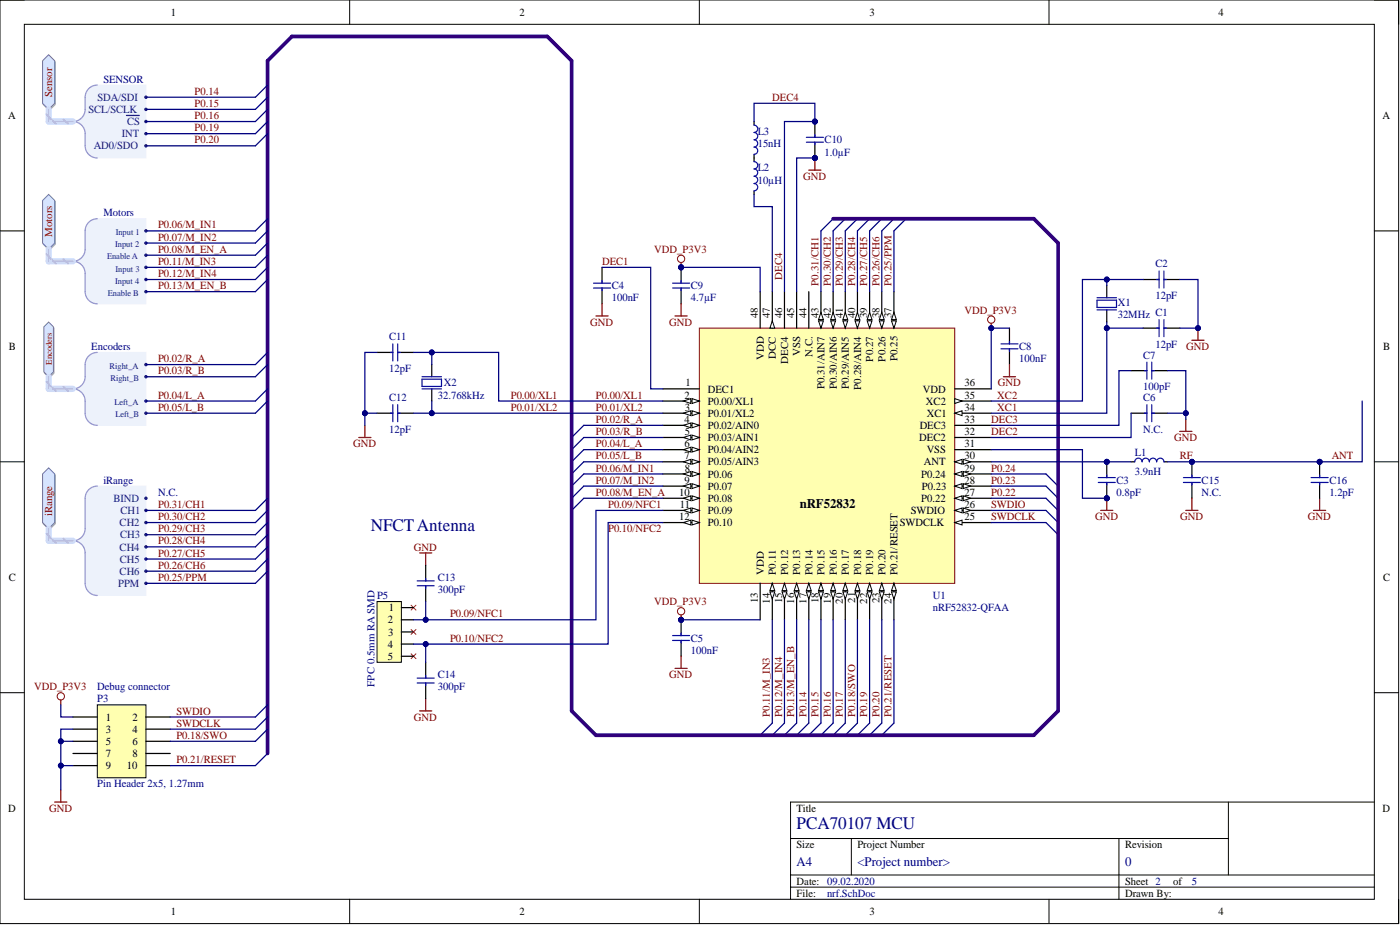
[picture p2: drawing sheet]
<svg xmlns="http://www.w3.org/2000/svg" width="292mm" height="193mm" viewBox="0 0 292 193" stroke-linecap="round" stroke-linejoin="round" font-family="sans-serif">
<defs><g id="words">
<g font-size="3.7" fill="#000080">
<text x="77.4" y="110.7">NFCTAntenna</text>
<text x="166.2" y="172.9">PCA70107 MCU</text>
</g>
<text font-size="2.7" x="166.8" y="105.9">nRF52832</text>
<g font-size="2.7" fill="#000080">
<text x="166.2" y="180.7">A4</text>
<text x="178.9" y="180.7">&lt;Project number&gt;</text>
<text x="234.7" y="180.7">0</text>
</g>
<g font-size="2.3">
<text x="35.6" y="3.3">1</text>
<text x="108.4" y="3.3">2</text>
<text x="181.4" y="3.3">3</text>
<text x="254.3" y="3.3">4</text>
<text x="1.7" y="24.8">A</text>
<text x="288.5" y="24.8">A</text>
<text x="1.8" y="73">B</text>
<text x="288.6" y="73">B</text>
<text x="142.8" y="83.2">2</text>
<text x="143" y="80.6">1</text>
<text x="147.7" y="81.9">DEC1</text>
<text x="192.6" y="81.9">VDD</text>
<text x="201.2" y="83.2">35</text>
<text x="201.2" y="80.6">36</text>
<text x="142.8" y="88.2">4</text>
<text x="142.9" y="85.7">3</text>
<text x="147.7" y="84.4">P0.00/XL1</text>
<text x="147.7" y="87">P0.01/XL2</text>
<text x="147.7" y="89.5">P0.02/AIN0</text>
<text x="191.9" y="89.5">DEC3</text>
<text x="193.2" y="84.4">XC2</text>
<text x="193.4" y="87">XC1</text>
<text x="201.2" y="88.2">33</text>
<text x="201.2" y="85.7">34</text>
<text x="142.8" y="93.3">6</text>
<text x="142.8" y="95.8">7</text>
<text x="142.9" y="90.8">5</text>
<text x="147.7" y="92">P0.03/AIN1</text>
<text x="147.7" y="94.6">P0.04/AIN2</text>
<text x="191.8" y="92">DEC2</text>
<text x="193.4" y="94.6">VSS</text>
<text x="201.2" y="93.3">31</text>
<text x="201.2" y="95.8">30</text>
<text x="201.2" y="90.8">32</text>
<text x="142.8" y="100.9">9</text>
<text x="142.9" y="98.4">8</text>
<text x="147.7" y="97.1">P0.05/AIN3</text>
<text x="147.7" y="99.6">P0.06</text>
<text x="192.2" y="99.6">P0.24</text>
<text x="192.8" y="97.1">ANT</text>
<text x="201.2" y="100.9">28</text>
<text x="201.2" y="98.4">29</text>
<text x="141.7" y="103.4">10</text>
<text x="141.9" y="106">11</text>
<text x="147.7" y="102.2">P0.07</text>
<text x="147.7" y="104.7">P0.08</text>
<text x="147.7" y="107.2">P0.09</text>
<text x="190" y="107.2">SWDIO</text>
<text x="192.2" y="104.7">P0.22</text>
<text x="192.3" y="102.2">P0.23</text>
<text x="201.2" y="106">26</text>
<text x="201.2" y="103.4">27</text>
<text x="141.7" y="108.5">12</text>
<text x="147.7" y="109.8">P0.10</text>
<text x="187.7" y="109.8">SWDCLK</text>
<text x="201.2" y="108.5">25</text>
<text x="1.8" y="121.2">C</text>
<text x="288.6" y="121.2">C</text>
<text x="80.9" y="130.1">2</text>
<text x="81.1" y="127.5">1</text>
<text x="80.9" y="135.1">4</text>
<text x="80.9" y="137.7">5</text>
<text x="81" y="132.6">3</text>
<text x="22.1" y="150.3">1</text>
<text x="22.1" y="152.9">3</text>
<text x="22.1" y="155.4">5</text>
<text x="27.6" y="150.3">2</text>
<text x="27.6" y="152.9">4</text>
<text x="27.6" y="155.4">6</text>
<text x="22.1" y="157.9">7</text>
<text x="22.1" y="160.5">9</text>
<text x="26.5" y="160.5">10</text>
<text x="27.7" y="157.9">8</text>
<text x="1.7" y="169.4">D</text>
<text x="166.2" y="169.4">Title</text>
<text x="288.5" y="169.4">D</text>
<text x="166.2" y="177">Size</text>
<text x="178.9" y="177">Project Number</text>
<text x="234.7" y="177">Revision</text>
<text x="166.2" y="184.6">Date: 09.02.2020</text>
<text x="234.7" y="184.6">Sheet 2</text>
<text x="244.7" y="184.6">of</text>
<text x="35.6" y="190.9">1</text>
<text x="108.4" y="190.9">2</text>
<text x="166.2" y="187.1">File:</text>
<text x="181.4" y="190.9">3</text>
<text x="234.7" y="187.1">Drawn By:</text>
<text x="254.3" y="190.9">4</text>
</g>
<g font-size="2.3" fill="#000080">
<text x="21.6" y="17.2">SENSOR</text>
<text x="158.1" y="28.1">L3</text>
<text x="172" y="29.9">C10</text>
<text x="158.1" y="35.7">L2</text>
<text x="158.1" y="30.7">15nH</text>
<text x="172" y="32.5">1.0µF</text>
<text x="158.1" y="38.3">10µH</text>
<text x="21.6" y="45.1">Motors</text>
<text x="241.1" y="55.8">C2</text>
<text x="127.6" y="60.3">C4</text>
<text x="127.6" y="62.9">100nF</text>
<text x="144.1" y="60.3">C9</text>
<text x="144.1" y="62.9">4.7µF</text>
<text x="233.2" y="63.9">X1</text>
<text x="241.1" y="62.4">12pF</text>
<text x="81.2" y="71">C11</text>
<text x="233.2" y="66.4">32MHz C1</text>
<text x="19" y="73">Encoders</text>
<text x="81.2" y="77.6">12pF</text>
<text x="212.6" y="73">C8</text>
<text x="212.6" y="75.6">100nF</text>
<text x="238.5" y="74.8">C7</text>
<text x="241.1" y="72.5">12pF</text>
<text x="81.2" y="83.7">C12</text>
<text x="91.4" y="83.2">32.768kHz</text>
<text x="92.6" y="80.6">X2</text>
<text x="238.5" y="81.4">100pF</text>
<text x="238.5" y="83.7">C6</text>
<text x="81.2" y="90.3">12pF</text>
<text x="236.8" y="95.1">L1</text>
<text x="238.5" y="90.3">N.C.</text>
<text x="21.6" y="100.9">iRange</text>
<text x="232.9" y="100.9">C3</text>
<text x="236.8" y="99.1">3.9nH</text>
<text x="250.7" y="100.9">C15</text>
<text x="277.4" y="100.9">C16</text>
<text x="33" y="103.4">N.C.</text>
<text x="232.9" y="103.4">0.8pF</text>
<text x="250.7" y="103.4">N.C.</text>
<text x="277.4" y="103.4">1.2pF</text>
<text x="78.7" y="125">P5</text>
<text x="91.4" y="121.2">C13</text>
<text x="91.4" y="123.7">300pF</text>
<text x="194.6" y="125">U1</text>
<text x="194.6" y="127.5">nRF52832-QFAA</text>
<text x="144.1" y="133.9">C5</text>
<text x="144.1" y="136.4">100nF</text>
<text x="91.4" y="141.5">C14</text>
<text x="20.3" y="146.5">P3</text>
<text x="20.3" y="144">Debug connector</text>
<text x="91.4" y="144">300pF</text>
<text x="20.3" y="164.3">Pin Header 2x5, 1.27mm</text>
<text x="248.7" y="184.6">5</text>
<text x="172.6" y="187.1">nrf.SchDoc</text>
</g>
<g font-size="2.3" fill="#003a70">
<text x="18.5" y="23.6">SCL/SCLK</text>
<text x="20.3" y="21">SDA/SDI</text>
<text x="25.4" y="28.6">INT</text>
<text x="26.5" y="26.1">CS</text>
<text x="19.6" y="31.2">AD0/SDO</text>
<text x="23.7" y="104.7">BIND</text>
<text x="25.1" y="107.2">CH1</text>
<text x="25" y="109.8">CH2</text>
<text x="25" y="112.3">CH3</text>
<text x="25" y="114.8">CH4</text>
<text x="25" y="119.9">CH6</text>
<text x="25" y="117.4">CH5</text>
<text x="24.7" y="122.5">PPM</text>
</g>
<g font-size="2.3" fill="#800000">
<text x="40.6" y="19.8">P0.14</text>
<text x="40.6" y="22.3">P0.15</text>
<text x="161.1" y="21">DEC4</text>
<text x="40.6" y="27.4">P0.19</text>
<text x="40.6" y="29.9">P0.20</text>
<text x="40.6" y="24.8">P0.16</text>
<text x="167.6" y="37.5">GND</text>
<text x="33" y="47.7">P0.06/M_IN1</text>
<text x="33" y="52.7">P0.08/M_EN_A</text>
<text x="33" y="50.2">P0.07/M_IN2</text>
<text x="136.5" y="52.7">VDD_P3V3</text>
<text x="33" y="55.3">P0.11/M_IN3</text>
<text x="33" y="57.8">P0.12/M_IN4</text>
<text x="125.6" y="55.3">DEC1</text>
<text x="33" y="60.3">P0.13/M_EN_B</text>
<text x="201.2" y="65.4">VDD_P3V3</text>
<text x="123.2" y="67.9">GND</text>
<text x="139.7" y="67.9">GND</text>
<text x="33" y="75.6">P0.02/R_A</text>
<text x="247.5" y="73">GND</text>
<text x="33" y="78.1">P0.03/R_B</text>
<text x="33" y="83.2">P0.04/L_A</text>
<text x="106.6" y="83.2">P0.00/XL1</text>
<text x="124.3" y="83.2">P0.00/XL1</text>
<text x="208.1" y="83.2">XC2</text>
<text x="208.2" y="80.6">GND</text>
<text x="33" y="85.7">P0.05/L_B</text>
<text x="106.6" y="85.7">P0.01/XL2</text>
<text x="124.3" y="85.7">P0.01/XL2</text>
<text x="124.3" y="88.2">P0.02/R_A</text>
<text x="206.8" y="88.2">DEC3</text>
<text x="208.1" y="85.7">XC1</text>
<text x="73.7" y="93.3">GND</text>
<text x="124.3" y="90.8">P0.03/R_B</text>
<text x="124.3" y="93.3">P0.04/L_A</text>
<text x="124.3" y="95.8">P0.05/L_B</text>
<text x="206.8" y="90.8">DEC2</text>
<text x="245" y="92">GND</text>
<text x="246.1" y="95.8">RF</text>
<text x="277.9" y="95.8">ANT</text>
<text x="124.3" y="100.9">P0.07/M_IN2</text>
<text x="124.3" y="98.4">P0.06/M_IN1</text>
<text x="206.8" y="100.9">P0.23</text>
<text x="206.8" y="98.4">P0.24</text>
<text x="33" y="106">P0.31/CH1</text>
<text x="124.3" y="103.4">P0.08/M_EN_A</text>
<text x="126.9" y="106">P0.09/NFC1</text>
<text x="206.8" y="103.4">P0.22</text>
<text x="206.8" y="106">SWDIO</text>
<text x="33" y="113.6">P0.28/CH4</text>
<text x="33" y="111">P0.29/CH3</text>
<text x="33" y="108.5">P0.30/CH2</text>
<text x="126.9" y="111">P0.10/NFC2</text>
<text x="206.8" y="108.5">SWDCLK</text>
<text x="228.5" y="108.5">GND</text>
<text x="246.2" y="108.5">GND</text>
<text x="272.9" y="108.5">GND</text>
<text x="33" y="116.1">P0.27/CH5</text>
<text x="33" y="118.6">P0.26/CH6</text>
<text x="86.4" y="114.8">GND</text>
<text x="33" y="121.2">P0.25/PPM</text>
<text x="93.9" y="128.8">P0.09/NFC1</text>
<text x="136.5" y="126.3">VDD_P3V3</text>
<text x="93.9" y="133.9">P0.10/NFC2</text>
<text x="139.7" y="141.5">GND</text>
<text x="7.1" y="144">VDD_P3V3</text>
<text x="36.8" y="149.1">SWDIO</text>
<text x="36.8" y="151.6">SWDCLK</text>
<text x="36.8" y="154.1">P0.18/SWO</text>
<text x="86.4" y="150.3">GND</text>
<text x="36.8" y="159.2">P0.21/RESET</text>
<text x="10.2" y="169.4">GND</text>
</g>
<g font-size="2.2" fill="#800000">
<text x="10.9" y="20.3" transform="rotate(-90 10.9 20.3)">Sensor</text>
<text x="10.9" y="49.4" transform="rotate(-90 10.9 49.4)">Motors</text>
<text x="163.2" y="58.3" transform="rotate(-90 163.2 58.3)">DEC4</text>
<text x="170.8" y="59.6" transform="rotate(-90 170.8 59.6)">P0.31/CH1</text>
<text x="173.3" y="59.6" transform="rotate(-90 173.3 59.6)">P0.30/CH2</text>
<text x="175.9" y="59.6" transform="rotate(-90 175.9 59.6)">P0.29/CH3</text>
<text x="178.4" y="59.6" transform="rotate(-90 178.4 59.6)">P0.28/CH4</text>
<text x="180.9" y="59.6" transform="rotate(-90 180.9 59.6)">P0.27/CH5</text>
<text x="183.5" y="59.6" transform="rotate(-90 183.5 59.6)">P0.26/CH6</text>
<text x="186" y="59.6" transform="rotate(-90 186 59.6)">P0.25/PPM</text>
<text x="10.9" y="107.7" transform="rotate(-90 10.9 107.7)">iRange</text>
<text x="160.6" y="149.6" transform="rotate(-90 160.6 149.6)">P0.11/M_IN3</text>
<text x="163.2" y="149.6" transform="rotate(-90 163.2 149.6)">P0.12/M_IN4</text>
<text x="165.7" y="149.6" transform="rotate(-90 165.7 149.6)">P0.13/M_EN_B</text>
<text x="168.2" y="149.6" transform="rotate(-90 168.2 149.6)">P0.14</text>
<text x="170.8" y="149.6" transform="rotate(-90 170.8 149.6)">P0.15</text>
<text x="173.3" y="149.6" transform="rotate(-90 173.3 149.6)">P0.16</text>
<text x="175.9" y="149.6" transform="rotate(-90 175.9 149.6)">P0.17</text>
<text x="178.4" y="149.6" transform="rotate(-90 178.4 149.6)">P0.18/SWO</text>
<text x="180.9" y="149.6" transform="rotate(-90 180.9 149.6)">P0.19</text>
<text x="183.5" y="149.6" transform="rotate(-90 183.5 149.6)">P0.20</text>
<text x="186" y="149.6" transform="rotate(-90 186 149.6)">P0.21/RESET</text>
</g>
<g font-size="2.2">
<text x="158.1" y="66.4" transform="rotate(-90 158.1 66.4)">48</text>
<text x="160.6" y="66.4" transform="rotate(-90 160.6 66.4)">47</text>
<text x="163.2" y="66.4" transform="rotate(-90 163.2 66.4)">46</text>
<text x="165.7" y="66.4" transform="rotate(-90 165.7 66.4)">45</text>
<text x="168.2" y="66.4" transform="rotate(-90 168.2 66.4)">44</text>
<text x="170.8" y="66.4" transform="rotate(-90 170.8 66.4)">43</text>
<text x="173.3" y="66.4" transform="rotate(-90 173.3 66.4)">42</text>
<text x="175.9" y="66.4" transform="rotate(-90 175.9 66.4)">41</text>
<text x="178.4" y="66.4" transform="rotate(-90 178.4 66.4)">40</text>
<text x="180.9" y="66.4" transform="rotate(-90 180.9 66.4)">39</text>
<text x="183.5" y="66.4" transform="rotate(-90 183.5 66.4)">38</text>
<text x="186" y="66.4" transform="rotate(-90 186 66.4)">37</text>
<text x="159.4" y="75.1" transform="rotate(-90 159.4 75.1)">VDD</text>
<text x="161.9" y="74.9" transform="rotate(-90 161.9 74.9)">DCC</text>
<text x="164.4" y="75.9" transform="rotate(-90 164.4 75.9)">DEC4</text>
<text x="167" y="74.3" transform="rotate(-90 167 74.3)">VSS</text>
<text x="169.5" y="74.4" transform="rotate(-90 169.5 74.4)">N.C.</text>
<text x="182.2" y="75.4" transform="rotate(-90 182.2 75.4)">P0.27</text>
<text x="184.7" y="75.4" transform="rotate(-90 184.7 75.4)">P0.26</text>
<text x="187.3" y="75.3" transform="rotate(-90 187.3 75.3)">P0.25</text>
<text x="172" y="81.3" transform="rotate(-90 172 81.3)">P0.31/AIN7</text>
<text x="174.6" y="81.3" transform="rotate(-90 174.6 81.3)">P0.30/AIN6</text>
<text x="177.1" y="81.2" transform="rotate(-90 177.1 81.2)">P0.29/AIN5</text>
<text x="179.7" y="81.3" transform="rotate(-90 179.7 81.3)">P0.28/AIN4</text>
<text x="159.4" y="119.9" transform="rotate(-90 159.4 119.9)">VDD</text>
<text x="161.9" y="119.9" transform="rotate(-90 161.9 119.9)">P0.11</text>
<text x="164.4" y="119.9" transform="rotate(-90 164.4 119.9)">P0.12</text>
<text x="167" y="119.9" transform="rotate(-90 167 119.9)">P0.13</text>
<text x="169.5" y="119.9" transform="rotate(-90 169.5 119.9)">P0.14</text>
<text x="172" y="119.9" transform="rotate(-90 172 119.9)">P0.15</text>
<text x="174.6" y="119.9" transform="rotate(-90 174.6 119.9)">P0.16</text>
<text x="177.1" y="119.9" transform="rotate(-90 177.1 119.9)">P0.17</text>
<text x="179.7" y="119.9" transform="rotate(-90 179.7 119.9)">P0.18</text>
<text x="182.2" y="119.9" transform="rotate(-90 182.2 119.9)">P0.19</text>
<text x="184.7" y="119.9" transform="rotate(-90 184.7 119.9)">P0.20</text>
<text x="187.3" y="119.9" transform="rotate(-90 187.3 119.9)">P0.21/RESET</text>
<text x="158.1" y="125.8" transform="rotate(-90 158.1 125.8)">13</text>
<text x="160.6" y="125.9" transform="rotate(-90 160.6 125.9)">14</text>
<text x="163.2" y="125.9" transform="rotate(-90 163.2 125.9)">15</text>
<text x="165.7" y="125.9" transform="rotate(-90 165.7 125.9)">16</text>
<text x="168.2" y="125.9" transform="rotate(-90 168.2 125.9)">17</text>
<text x="170.8" y="125.9" transform="rotate(-90 170.8 125.9)">18</text>
<text x="173.3" y="125.9" transform="rotate(-90 173.3 125.9)">19</text>
<text x="175.9" y="125.9" transform="rotate(-90 175.9 125.9)">20</text>
<text x="178.4" y="125.7" transform="rotate(-90 178.4 125.7)">21</text>
<text x="180.9" y="125.9" transform="rotate(-90 180.9 125.9)">22</text>
<text x="183.5" y="125.8" transform="rotate(-90 183.5 125.8)">23</text>
<text x="186" y="125.9" transform="rotate(-90 186 125.9)">24</text>
</g>
<text font-size="2.2" fill="#000080" x="78.2" y="143.2" transform="rotate(-90 78.2 143.2)">FPC 0.5mm RA SMD</text>
<g font-size="1.8" fill="#003a70">
<text x="24" y="51.6">Input 2</text>
<text x="24.1" y="49.1">Input 1</text>
<text x="22.3" y="54.1">Enable A</text>
<text x="24" y="59.2">Input 4</text>
<text x="24.1" y="56.7">Input 3</text>
<text x="22.5" y="61.7">Enable B</text>
<text x="22.9" y="76.9">Right_A</text>
<text x="23" y="79.5">Right_B</text>
<text x="23.9" y="84.6">Left_A</text>
<text x="24.1" y="87.1">Left_B</text>
</g>
<text font-size="1.8" fill="#800000" x="10.8" y="76.1" transform="rotate(-90 10.8 76.1)">Encoders</text>
</g></defs>
<g fill="none" stroke="#000" stroke-width=".21">
<path d="M0 0h291.8v192.7h-291.8zM0 0h5.1M5.1 5.1h281.6v182.5h-281.6zM73 0v5.1M145.9 0v5.1M218.9 0v5.1M286.7 0h5.1v5.1M0 48.2h5.1M286.7 48.2h5.1M0 96.3h5.1M286.7 96.3h5.1M0 144.5h5.1"/>
<path d="M286.7 144.5h5.1M164.9 174.9h91.4M177.6 174.9v7.6M233.5 174.9v12.7M256.3 167.3v15.2M286.7 167.3h-121.8v20.3M73 187.6v5.1M145.9 187.6v5.1M164.9 185.1h121.8M164.9 182.5h121.8M218.9 187.6v5.1M291.8 187.6v5.1"/>
</g>
<path d="M230.9 59.6v2.5M238.5 58.3h3.3M242.8 58.3h3.3M230.9 64.6v2.6M236 77.3h3.3M238.5 68.5h3.3M240.3 77.3h3.3M242.8 68.5h3.3" fill="none" stroke="#000" stroke-width=".26"/>
<g fill="none" stroke="#00f" stroke-width=".26">
<path d="M241.3 58.3h.5M241.8 56.5v3.6M242.8 56.5v3.6M242.8 58.3h.6M228.9 64.6h4M228.9 62.1h4M228.9 62.6h4v1.5h-4zM238.8 77.3h.5M239.3 75.6v3.5M240.3 75.6v3.5M240.3 77.3h.5M241.3 68.5h.5"/>
<path d="M241.8 66.7v3.5M242.8 66.7v3.5M242.8 68.5h.6"/>
</g>
<circle cx="142.1" cy="55.8" r=".51" fill="#000080"/>
<circle cx="142.1" cy="55.8" r=".51" fill="none" stroke="#000080" stroke-width=".21"/>
<path d="M142.1 55.8v3.3" fill="none" stroke="#000" stroke-width=".26"/>
<circle cx="142.1" cy="55.8" r=".51" fill="#000080"/>
<circle cx="142.1" cy="55.8" r=".51" fill="none" stroke="#000080" stroke-width=".21"/>
<path d="M125.6 55.8v3.3M125.6 60.1v3.3M142.1 60.1v3.3" fill="none" stroke="#000" stroke-width=".26"/>
<path d="M123.8 59.1h3.6M125.6 58.6v.5M140.3 59.1h3.6M142.1 58.6v.5M123.8 60.1h3.6M125.6 60.1v.5M140.3 60.1h3.6M142.1 60.1v.5" fill="none" stroke="#00f" stroke-width=".26"/>
<circle cx="142.1" cy="129.3" r=".51" fill="#000080"/>
<circle cx="142.1" cy="129.3" r=".51" fill="none" stroke="#000080" stroke-width=".21"/>
<path d="M142.1 129.3v3.3" fill="none" stroke="#000" stroke-width=".26"/>
<circle cx="142.1" cy="129.3" r=".51" fill="#000080"/>
<circle cx="142.1" cy="129.3" r=".51" fill="none" stroke="#000080" stroke-width=".21"/>
<path d="M142.1 133.6v3.3" fill="none" stroke="#000" stroke-width=".26"/>
<path d="M140.3 133.6h3.6M140.3 132.6h3.6M142.1 132.1v.5M142.1 133.6v.5" fill="none" stroke="#00f" stroke-width=".26"/>
<path d="M142.1 54.8v1M124.3 65.9h2.6M125.6 63.4v2.5M140.8 65.9h2.6M142.1 63.4v2.5" fill="none" stroke="#800000" stroke-width=".26"/>
<circle cx="142.1" cy="54" r=".76" fill="none" stroke="#800000" stroke-width=".21"/>
<circle cx="142.1" cy="55.8" r=".51" fill="#000080"/>
<circle cx="142.1" cy="55.8" r=".51" fill="none" stroke="#000080" stroke-width=".21"/>
<path d="M168.7 35.5h2.6M170 33v2.5" fill="none" stroke="#800000" stroke-width=".26"/>
<circle cx="170" cy="33" r=".51" fill="#000080"/>
<circle cx="170" cy="33" r=".51" fill="none" stroke="#000080" stroke-width=".21"/>
<path d="M157.3 33v.7M157.3 39.8v.8" fill="none" stroke="#000" stroke-width=".26"/>
<path d="M157.3 33.7a.76 .76 0 0 1 .8 .8 .76 .76 0 0 1-.8 .7 .76 .76 0 0 1 .8 .8 .76 .76 0 0 1-.8 .8 .76 .76 0 0 1 .8 .7 .76 .76 0 0 1-.8 .8 .76 .76 0 0 1 .8 .7 .76 .76 0 0 1-.8 .8" fill="none" stroke="#00f" stroke-width=".26"/>
<circle cx="170" cy="33" r=".51" fill="#000080"/>
<circle cx="170" cy="33" r=".51" fill="none" stroke="#000080" stroke-width=".21"/>
<circle cx="170" cy="25.4" r=".51" fill="#000080"/>
<circle cx="170" cy="25.4" r=".51" fill="none" stroke="#000080" stroke-width=".21"/>
<path d="M170 29.7v3.3" fill="none" stroke="#000" stroke-width=".26"/>
<circle cx="170" cy="33" r=".51" fill="#000080"/>
<circle cx="170" cy="33" r=".51" fill="none" stroke="#000080" stroke-width=".21"/>
<path d="M170 25.4v3.2" fill="none" stroke="#000" stroke-width=".26"/>
<circle cx="170" cy="25.4" r=".51" fill="#000080"/>
<circle cx="170" cy="25.4" r=".51" fill="none" stroke="#000080" stroke-width=".21"/>
<path d="M157.3 26.1a.76 .76 0 0 1 .8 .8 .76 .76 0 0 1-.8 .7 .76 .76 0 0 1 .8 .8 .76 .76 0 0 1-.8 .8 .76 .76 0 0 1 .8 .7 .76 .76 0 0 1-.8 .8 .76 .76 0 0 1 .8 .7 .76 .76 0 0 1-.8 .8M168.2 28.6h3.6M168.2 29.7h3.6M170 28.1v.5M170 29.7v.5" fill="none" stroke="#00f" stroke-width=".26"/>
<path d="M157.3 25.4v.7M157.3 32.2v.8" fill="none" stroke="#000" stroke-width=".26"/>
<circle cx="230.9" cy="103.9" r=".51" fill="#000080"/>
<circle cx="230.9" cy="103.9" r=".51" fill="none" stroke="#000080" stroke-width=".21"/>
<circle cx="230.9" cy="96.3" r=".51" fill="#000080"/>
<circle cx="230.9" cy="96.3" r=".51" fill="none" stroke="#000080" stroke-width=".21"/>
<path d="M230.9 100.6v3.3" fill="none" stroke="#000" stroke-width=".26"/>
<circle cx="230.9" cy="103.9" r=".51" fill="#000080"/>
<circle cx="230.9" cy="103.9" r=".51" fill="none" stroke="#000080" stroke-width=".21"/>
<path d="M230.9 96.3v3.3" fill="none" stroke="#000" stroke-width=".26"/>
<circle cx="230.9" cy="96.3" r=".51" fill="#000080"/>
<circle cx="230.9" cy="96.3" r=".51" fill="none" stroke="#000080" stroke-width=".21"/>
<g fill="none" stroke="#00f" stroke-width=".26">
<path d="M208.8 72.8h3.6M208.8 71.7h3.6M210.6 71.2v.5M210.6 72.8v.5M229.1 99.6h3.6M230.9 99.1v.5M236.8 96.3a.76 .76 0 0 1 .7-.7 .76 .76 0 0 1 .8 .7 .76 .76 0 0 1 .7-.7 .76 .76 0 0 1 .8 .7 .76 .76 0 0 1 .8-.7 .76 .76 0 0 1 .7 .7 .76 .76 0 0 1 .8-.7 .76 .76 0 0 1 .7 .7M238.8 86.2h.5M239.3 84.4v3.6M240.3 84.4v3.6M240.3 86.2h.5M229.1 100.6h3.6"/>
<path d="M230.9 100.6v.6"/>
</g>
<path d="M210.6 68.5v3.2M210.6 72.8v3.3M236 96.3h.8M236 86.2h3.3M240.3 86.2h3.3M242.8 96.3h.8" fill="none" stroke="#000" stroke-width=".26"/>
<path d="M229.7 106.5h2.5M230.9 103.9v2.6" fill="none" stroke="#800000" stroke-width=".26"/>
<circle cx="230.9" cy="103.9" r=".51" fill="#000080"/>
<circle cx="230.9" cy="103.9" r=".51" fill="none" stroke="#000080" stroke-width=".21"/>
<path d="M246.1 90h2.6M247.4 87.5v2.5M142.1 128.3v1" fill="none" stroke="#800000" stroke-width=".26"/>
<circle cx="142.1" cy="127.5" r=".76" fill="none" stroke="#800000" stroke-width=".21"/>
<circle cx="142.1" cy="129.3" r=".51" fill="#000080"/>
<circle cx="142.1" cy="129.3" r=".51" fill="none" stroke="#000080" stroke-width=".21"/>
<path d="M140.8 139.4h2.6M142.1 136.9v2.5" fill="none" stroke="#800000" stroke-width=".26"/>
<path d="M145.9 68.5h53.3v53.2h-53.3z" fill-rule="evenodd" fill="#ffffb0"/>
<path d="M145.9 68.5h53.3v53.2h-53.3z" fill="none" stroke="#800000" stroke-width=".21"/>
<path d="M138.3 81.1h7.6M138.3 109h7.6" fill="none" stroke="#000" stroke-width=".26"/>
<path d="M144.4 108.5l1.5 .5-1.5 .5z" fill="#f8fcff"/>
<path d="M144.4 108.5l1.5 .5-1.5 .5z" fill="none" stroke="#000" stroke-width=".21"/>
<path d="M142.6 109l1.5-.5v1z" fill="#f8fcff"/>
<path d="M142.6 109l1.5-.5v1z" fill="none" stroke="#000" stroke-width=".21"/>
<path d="M199.2 93.8h7.6M199.2 96.3h7.6M158.6 121.7v7.6" fill="none" stroke="#000" stroke-width=".26"/>
<path d="M199.2 96.3l1.5-.5v1z" fill="#f8fcff"/>
<path d="M199.2 96.3l1.5-.5v1z" fill="none" stroke="#000" stroke-width=".21"/>
<path d="M201 95.8l1.5 .5-1.5 .5z" fill="#f8fcff"/>
<path d="M201 95.8l1.5 .5-1.5 .5z" fill="none" stroke="#000" stroke-width=".21"/>
<path d="M199.2 91.3h7.6M199.2 88.7h7.6M199.2 86.2h7.6" fill="none" stroke="#000" stroke-width=".26"/>
<path d="M199.2 86.2l1.5-.5v1z" fill="#f8fcff"/>
<path d="M199.2 86.2l1.5-.5v1z" fill="none" stroke="#000" stroke-width=".21"/>
<path d="M199.2 83.7h7.6" fill="none" stroke="#000" stroke-width=".26"/>
<path d="M199.2 83.2l1.5 .5-1.5 .5z" fill="#f8fcff"/>
<path d="M199.2 83.2l1.5 .5-1.5 .5z" fill="none" stroke="#000" stroke-width=".21"/>
<path d="M186.5 60.8v7.7M199.2 81.1h7.6" fill="none" stroke="#000" stroke-width=".26"/>
<path d="M186 66.9h1l-.5 1.6z" fill="#f8fcff"/>
<path d="M186 66.9h1l-.5 1.6z" fill="none" stroke="#000" stroke-width=".21"/>
<path d="M186.5 65.2l.5 1.5h-1z" fill="#f8fcff"/>
<path d="M186.5 65.2l.5 1.5h-1z" fill="none" stroke="#000" stroke-width=".21"/>
<path d="M184 60.8v7.7" fill="none" stroke="#000" stroke-width=".26"/>
<path d="M183.5 66.9h1l-.5 1.6z" fill="#f8fcff"/>
<path d="M183.5 66.9h1l-.5 1.6z" fill="none" stroke="#000" stroke-width=".21"/>
<path d="M184 65.2l.5 1.5h-1z" fill="#f8fcff"/>
<path d="M184 65.2l.5 1.5h-1z" fill="none" stroke="#000" stroke-width=".21"/>
<path d="M138.3 83.7h7.6" fill="none" stroke="#000" stroke-width=".26"/>
<path d="M144.4 83.2l1.5 .5-1.5 .5z" fill="#f8fcff"/>
<path d="M144.4 83.2l1.5 .5-1.5 .5z" fill="none" stroke="#000" stroke-width=".21"/>
<path d="M142.6 83.7l1.5-.5v1z" fill="#f8fcff"/>
<path d="M142.6 83.7l1.5-.5v1z" fill="none" stroke="#000" stroke-width=".21"/>
<path d="M138.3 86.2h7.6" fill="none" stroke="#000" stroke-width=".26"/>
<path d="M144.4 85.7l1.5 .5-1.5 .5z" fill="#f8fcff"/>
<path d="M144.4 85.7l1.5 .5-1.5 .5z" fill="none" stroke="#000" stroke-width=".21"/>
<path d="M142.6 86.2l1.5-.5v1z" fill="#f8fcff"/>
<path d="M142.6 86.2l1.5-.5v1z" fill="none" stroke="#000" stroke-width=".21"/>
<path d="M138.3 88.7h7.6" fill="none" stroke="#000" stroke-width=".26"/>
<path d="M144.4 88.2l1.5 .5-1.5 .5z" fill="#f8fcff"/>
<path d="M144.4 88.2l1.5 .5-1.5 .5z" fill="none" stroke="#000" stroke-width=".21"/>
<path d="M142.6 88.7l1.5-.5v1z" fill="#f8fcff"/>
<path d="M142.6 88.7l1.5-.5v1z" fill="none" stroke="#000" stroke-width=".21"/>
<path d="M138.3 91.3h7.6" fill="none" stroke="#000" stroke-width=".26"/>
<path d="M144.4 90.8l1.5 .5-1.5 .5z" fill="#f8fcff"/>
<path d="M144.4 90.8l1.5 .5-1.5 .5z" fill="none" stroke="#000" stroke-width=".21"/>
<path d="M142.6 91.3l1.5-.5v1z" fill="#f8fcff"/>
<path d="M142.6 91.3l1.5-.5v1z" fill="none" stroke="#000" stroke-width=".21"/>
<path d="M138.3 93.8h7.6" fill="none" stroke="#000" stroke-width=".26"/>
<path d="M144.4 93.3l1.5 .5-1.5 .5z" fill="#f8fcff"/>
<path d="M144.4 93.3l1.5 .5-1.5 .5z" fill="none" stroke="#000" stroke-width=".21"/>
<path d="M142.6 93.8l1.5-.5v1z" fill="#f8fcff"/>
<path d="M142.6 93.8l1.5-.5v1z" fill="none" stroke="#000" stroke-width=".21"/>
<path d="M138.3 96.3h7.6" fill="none" stroke="#000" stroke-width=".26"/>
<path d="M144.4 95.8l1.5 .5-1.5 .5z" fill="#f8fcff"/>
<path d="M144.4 95.8l1.5 .5-1.5 .5z" fill="none" stroke="#000" stroke-width=".21"/>
<path d="M142.6 96.3l1.5-.5v1z" fill="#f8fcff"/>
<path d="M142.6 96.3l1.5-.5v1z" fill="none" stroke="#000" stroke-width=".21"/>
<path d="M138.3 98.9h7.6" fill="none" stroke="#000" stroke-width=".26"/>
<path d="M144.4 98.4l1.5 .5-1.5 .5z" fill="#f8fcff"/>
<path d="M144.4 98.4l1.5 .5-1.5 .5z" fill="none" stroke="#000" stroke-width=".21"/>
<path d="M142.6 98.9l1.5-.5v1z" fill="#f8fcff"/>
<path d="M142.6 98.9l1.5-.5v1z" fill="none" stroke="#000" stroke-width=".21"/>
<path d="M138.3 101.4h7.6" fill="none" stroke="#000" stroke-width=".26"/>
<path d="M144.4 100.9l1.5 .5-1.5 .5z" fill="#f8fcff"/>
<path d="M144.4 100.9l1.5 .5-1.5 .5z" fill="none" stroke="#000" stroke-width=".21"/>
<path d="M142.6 101.4l1.5-.5v1z" fill="#f8fcff"/>
<path d="M142.6 101.4l1.5-.5v1z" fill="none" stroke="#000" stroke-width=".21"/>
<path d="M138.3 103.9h7.6" fill="none" stroke="#000" stroke-width=".26"/>
<path d="M144.4 103.4l1.5 .5-1.5 .6z" fill="#f8fcff"/>
<path d="M144.4 103.4l1.5 .5-1.5 .6z" fill="none" stroke="#000" stroke-width=".21"/>
<path d="M142.6 103.9l1.5-.5v1.1z" fill="#f8fcff"/>
<path d="M142.6 103.9l1.5-.5v1.1z" fill="none" stroke="#000" stroke-width=".21"/>
<path d="M138.3 106.5h7.6" fill="none" stroke="#000" stroke-width=".26"/>
<path d="M144.4 106l1.5 .5-1.5 .5z" fill="#f8fcff"/>
<path d="M144.4 106l1.5 .5-1.5 .5z" fill="none" stroke="#000" stroke-width=".21"/>
<path d="M142.6 106.5l1.5-.5v1z" fill="#f8fcff"/>
<path d="M142.6 106.5l1.5-.5v1z" fill="none" stroke="#000" stroke-width=".21"/>
<path d="M161.1 121.7v7.6" fill="none" stroke="#000" stroke-width=".26"/>
<path d="M161.1 121.7l.5 1.5h-1z" fill="#f8fcff"/>
<path d="M161.1 121.7l.5 1.5h-1z" fill="none" stroke="#000" stroke-width=".21"/>
<path d="M160.6 123.5h1l-.5 1.5z" fill="#f8fcff"/>
<path d="M160.6 123.5h1l-.5 1.5z" fill="none" stroke="#000" stroke-width=".21"/>
<path d="M163.7 121.7v7.6" fill="none" stroke="#000" stroke-width=".26"/>
<path d="M163.7 121.7l.5 1.5h-1z" fill="#f8fcff"/>
<path d="M163.7 121.7l.5 1.5h-1z" fill="none" stroke="#000" stroke-width=".21"/>
<path d="M163.2 123.5h1l-.5 1.5z" fill="#f8fcff"/>
<path d="M163.2 123.5h1l-.5 1.5z" fill="none" stroke="#000" stroke-width=".21"/>
<path d="M166.2 121.7v7.6" fill="none" stroke="#000" stroke-width=".26"/>
<path d="M166.2 121.7l.5 1.5h-1z" fill="#f8fcff"/>
<path d="M166.2 121.7l.5 1.5h-1z" fill="none" stroke="#000" stroke-width=".21"/>
<path d="M165.7 123.5h1l-.5 1.5z" fill="#f8fcff"/>
<path d="M165.7 123.5h1l-.5 1.5z" fill="none" stroke="#000" stroke-width=".21"/>
<path d="M168.7 121.7v7.6" fill="none" stroke="#000" stroke-width=".26"/>
<path d="M168.7 121.7l.6 1.5h-1.1z" fill="#f8fcff"/>
<path d="M168.7 121.7l.6 1.5h-1.1z" fill="none" stroke="#000" stroke-width=".21"/>
<path d="M168.2 123.5h1.1l-.6 1.5z" fill="#f8fcff"/>
<path d="M168.2 123.5h1.1l-.6 1.5z" fill="none" stroke="#000" stroke-width=".21"/>
<path d="M181.4 60.8v7.7" fill="none" stroke="#000" stroke-width=".26"/>
<path d="M180.9 66.9h1l-.5 1.6z" fill="#f8fcff"/>
<path d="M180.9 66.9h1l-.5 1.6z" fill="none" stroke="#000" stroke-width=".21"/>
<path d="M181.4 65.2l.5 1.5h-1z" fill="#f8fcff"/>
<path d="M181.4 65.2l.5 1.5h-1z" fill="none" stroke="#000" stroke-width=".21"/>
<path d="M178.9 60.8v7.7" fill="none" stroke="#000" stroke-width=".26"/>
<path d="M178.4 66.9h1l-.5 1.6z" fill="#f8fcff"/>
<path d="M178.4 66.9h1l-.5 1.6z" fill="none" stroke="#000" stroke-width=".21"/>
<path d="M178.9 65.2l.5 1.5h-1z" fill="#f8fcff"/>
<path d="M178.9 65.2l.5 1.5h-1z" fill="none" stroke="#000" stroke-width=".21"/>
<path d="M176.4 60.8v7.7" fill="none" stroke="#000" stroke-width=".26"/>
<path d="M175.9 66.9h1l-.5 1.6z" fill="#f8fcff"/>
<path d="M175.9 66.9h1l-.5 1.6z" fill="none" stroke="#000" stroke-width=".21"/>
<path d="M176.4 65.2l.5 1.5h-1z" fill="#f8fcff"/>
<path d="M176.4 65.2l.5 1.5h-1z" fill="none" stroke="#000" stroke-width=".21"/>
<path d="M173.8 60.8v7.7" fill="none" stroke="#000" stroke-width=".26"/>
<path d="M173.3 66.9h1l-.5 1.6z" fill="#f8fcff"/>
<path d="M173.3 66.9h1l-.5 1.6z" fill="none" stroke="#000" stroke-width=".21"/>
<path d="M173.8 65.2l.5 1.5h-1z" fill="#f8fcff"/>
<path d="M173.8 65.2l.5 1.5h-1z" fill="none" stroke="#000" stroke-width=".21"/>
<path d="M171.3 60.8v7.7" fill="none" stroke="#000" stroke-width=".26"/>
<path d="M170.8 66.9h1l-.5 1.6z" fill="#f8fcff"/>
<path d="M170.8 66.9h1l-.5 1.6z" fill="none" stroke="#000" stroke-width=".21"/>
<path d="M171.3 65.2l.5 1.5h-1z" fill="#f8fcff"/>
<path d="M171.3 65.2l.5 1.5h-1z" fill="none" stroke="#000" stroke-width=".21"/>
<path d="M158.6 60.8v7.7M161.1 60.8v7.7M163.7 60.8v7.7M166.2 60.8v7.7M168.7 60.8v7.7" fill="none" stroke="#000" stroke-width=".26"/>
<path d="M161.1 66.9l.5 1.6h-1z" fill="#f8fcff"/>
<path d="M161.1 66.9l.5 1.6h-1z" fill="none" stroke="#000" stroke-width=".21"/>
<path d="M199.2 109h7.6" fill="none" stroke="#000" stroke-width=".26"/>
<path d="M199.2 109l1.5-.5v1z" fill="#f8fcff"/>
<path d="M199.2 109l1.5-.5v1z" fill="none" stroke="#000" stroke-width=".21"/>
<path d="M199.2 106.5h7.6" fill="none" stroke="#000" stroke-width=".26"/>
<path d="M199.2 106.5l1.5-.5v1z" fill="#f8fcff"/>
<path d="M199.2 106.5l1.5-.5v1z" fill="none" stroke="#000" stroke-width=".21"/>
<path d="M201 106l1.5 .5-1.5 .5z" fill="#f8fcff"/>
<path d="M201 106l1.5 .5-1.5 .5z" fill="none" stroke="#000" stroke-width=".21"/>
<path d="M199.2 103.9h7.6" fill="none" stroke="#000" stroke-width=".26"/>
<path d="M199.2 103.9l1.5-.5v1.1z" fill="#f8fcff"/>
<path d="M199.2 103.9l1.5-.5v1.1z" fill="none" stroke="#000" stroke-width=".21"/>
<path d="M201 103.4l1.5 .5-1.5 .6z" fill="#f8fcff"/>
<path d="M201 103.4l1.5 .5-1.5 .6z" fill="none" stroke="#000" stroke-width=".21"/>
<path d="M199.2 101.4h7.6" fill="none" stroke="#000" stroke-width=".26"/>
<path d="M199.2 101.4l1.5-.5v1z" fill="#f8fcff"/>
<path d="M199.2 101.4l1.5-.5v1z" fill="none" stroke="#000" stroke-width=".21"/>
<path d="M201 100.9l1.5 .5-1.5 .5z" fill="#f8fcff"/>
<path d="M201 100.9l1.5 .5-1.5 .5z" fill="none" stroke="#000" stroke-width=".21"/>
<path d="M199.2 98.9h7.6" fill="none" stroke="#000" stroke-width=".26"/>
<path d="M199.2 98.9l1.5-.5v1z" fill="#f8fcff"/>
<path d="M199.2 98.9l1.5-.5v1z" fill="none" stroke="#000" stroke-width=".21"/>
<path d="M201 98.4l1.5 .5-1.5 .5z" fill="#f8fcff"/>
<path d="M201 98.4l1.5 .5-1.5 .5z" fill="none" stroke="#000" stroke-width=".21"/>
<path d="M171.3 121.7v7.6" fill="none" stroke="#000" stroke-width=".26"/>
<path d="M171.3 121.7l.5 1.5h-1z" fill="#f8fcff"/>
<path d="M171.3 121.7l.5 1.5h-1z" fill="none" stroke="#000" stroke-width=".21"/>
<path d="M170.8 123.5h1l-.5 1.5z" fill="#f8fcff"/>
<path d="M170.8 123.5h1l-.5 1.5z" fill="none" stroke="#000" stroke-width=".21"/>
<path d="M173.8 121.7v7.6" fill="none" stroke="#000" stroke-width=".26"/>
<path d="M173.8 121.7l.5 1.5h-1z" fill="#f8fcff"/>
<path d="M173.8 121.7l.5 1.5h-1z" fill="none" stroke="#000" stroke-width=".21"/>
<path d="M173.3 123.5h1l-.5 1.5z" fill="#f8fcff"/>
<path d="M173.3 123.5h1l-.5 1.5z" fill="none" stroke="#000" stroke-width=".21"/>
<path d="M176.4 121.7v7.6" fill="none" stroke="#000" stroke-width=".26"/>
<path d="M176.4 121.7l.5 1.5h-1z" fill="#f8fcff"/>
<path d="M176.4 121.7l.5 1.5h-1z" fill="none" stroke="#000" stroke-width=".21"/>
<path d="M175.9 123.5h1l-.5 1.5z" fill="#f8fcff"/>
<path d="M175.9 123.5h1l-.5 1.5z" fill="none" stroke="#000" stroke-width=".21"/>
<path d="M178.9 121.7v7.6" fill="none" stroke="#000" stroke-width=".26"/>
<path d="M178.9 121.7l.5 1.5h-1z" fill="#f8fcff"/>
<path d="M178.9 121.7l.5 1.5h-1z" fill="none" stroke="#000" stroke-width=".21"/>
<path d="M178.4 123.5h1l-.5 1.5z" fill="#f8fcff"/>
<path d="M178.4 123.5h1l-.5 1.5z" fill="none" stroke="#000" stroke-width=".21"/>
<path d="M184 121.7v7.6" fill="none" stroke="#000" stroke-width=".26"/>
<path d="M184 121.7l.5 1.5h-1z" fill="#f8fcff"/>
<path d="M184 121.7l.5 1.5h-1z" fill="none" stroke="#000" stroke-width=".21"/>
<path d="M183.5 123.5h1l-.5 1.5z" fill="#f8fcff"/>
<path d="M183.5 123.5h1l-.5 1.5z" fill="none" stroke="#000" stroke-width=".21"/>
<path d="M186.5 121.7v7.6" fill="none" stroke="#000" stroke-width=".26"/>
<path d="M186.5 121.7l.5 1.5h-1z" fill="#f8fcff"/>
<path d="M186.5 121.7l.5 1.5h-1z" fill="none" stroke="#000" stroke-width=".21"/>
<path d="M186 123.5h1l-.5 1.5z" fill="#f8fcff"/>
<path d="M186 123.5h1l-.5 1.5z" fill="none" stroke="#000" stroke-width=".21"/>
<path d="M181.4 121.7v7.6" fill="none" stroke="#000" stroke-width=".26"/>
<path d="M181.4 121.7l.5 1.5h-1z" fill="#f8fcff"/>
<path d="M181.4 121.7l.5 1.5h-1z" fill="none" stroke="#000" stroke-width=".21"/>
<path d="M180.9 123.5h1l-.5 1.5z" fill="#f8fcff"/>
<path d="M180.9 123.5h1l-.5 1.5z" fill="none" stroke="#000" stroke-width=".21"/>
<path d="M206.8 67.4v1.1M209.4 78.6h2.5M210.6 76.1v2.5" fill="none" stroke="#800000" stroke-width=".26"/>
<circle cx="206.8" cy="66.7" r=".76" fill="none" stroke="#800000" stroke-width=".21"/>
<circle cx="206.8" cy="68.5" r=".51" fill="#000080"/>
<circle cx="206.8" cy="68.5" r=".51" fill="none" stroke="#000080" stroke-width=".21"/>
<path d="M248.7 71h2.5M250 68.5v2.5" fill="none" stroke="#800000" stroke-width=".26"/>
<circle cx="250" cy="68.5" r=".51" fill="#000080"/>
<circle cx="250" cy="68.5" r=".51" fill="none" stroke="#000080" stroke-width=".21"/>
<path d="M78.7 73.5h3.3M83 73.5h3.3M90.1 76.1v2.5M78.7 86.2h3.3M83 86.2h3.3M90.1 81.1v2.6M88.8 117.9v3.3M88.8 122.2v3.3M88.8 138.2v3.3M88.8 142.5v3.3" fill="none" stroke="#000" stroke-width=".26"/>
<g fill="none" stroke="#00f" stroke-width=".26">
<path d="M81.5 73.5h.5M82 71.7v3.6M83 71.7v3.6M83 73.5h.5M88.1 78.6h4M88.1 79.1h4v1.5h-4zM81.5 86.2h.5M82 84.4v3.6M83 84.4v3.6M83 86.2h.5M88.1 81.1h4M87 121.2h3.6"/>
<path d="M87 122.2h3.6M88.8 120.7v.5M88.8 122.2v.5M87 141.5h3.6M87 142.5h3.6M88.8 141v.5M88.8 142.5v.5"/>
</g>
<path d="M74.9 91.3h2.5M76.1 88.7v2.6M87.5 115.4h2.6M88.8 115.4v2.5M87.5 148.3h2.6M88.8 145.8v2.5" fill="none" stroke="#800000" stroke-width=".26"/>
<path d="M85.8 126.3l1 1M85.8 131.3l1 1M85.8 136.4l1 1M86.8 126.3l-1 1M86.8 131.3l-1 1M86.8 136.4l-1 1" fill="none" stroke="#f00" stroke-width=".21"/>
<path d="M78.7 125.5h5v12.7h-5z" fill-rule="evenodd" fill="#ffffb0"/>
<path d="M78.7 125.5h5v12.7h-5z" fill="none" stroke="#000" stroke-width=".21"/>
<path d="M83.7 126.8h2.6M83.7 129.3h2.6M83.7 131.8h2.6M83.7 134.4h2.6M83.7 136.9h2.6" fill="none" stroke="#000" stroke-width=".26"/>
<path d="M274.1 106.5h2.5M275.3 103.9v2.6" fill="none" stroke="#800000" stroke-width=".26"/>
<circle cx="275.3" cy="96.3" r=".51" fill="#000080"/>
<circle cx="275.3" cy="96.3" r=".51" fill="none" stroke="#000080" stroke-width=".21"/>
<path d="M275.3 96.3v3.3" fill="none" stroke="#000" stroke-width=".26"/>
<circle cx="275.3" cy="96.3" r=".51" fill="#000080"/>
<circle cx="275.3" cy="96.3" r=".51" fill="none" stroke="#000080" stroke-width=".21"/>
<path d="M275.3 100.6v3.3" fill="none" stroke="#000" stroke-width=".26"/>
<path d="M273.6 99.6h3.5M275.3 99.1v.5M273.6 100.6h3.5M275.3 100.6v.6" fill="none" stroke="#00f" stroke-width=".26"/>
<circle cx="248.7" cy="96.3" r=".51" fill="#000080"/>
<circle cx="248.7" cy="96.3" r=".51" fill="none" stroke="#000080" stroke-width=".21"/>
<path d="M248.7 96.3v3.3" fill="none" stroke="#000" stroke-width=".26"/>
<circle cx="248.7" cy="96.3" r=".51" fill="#000080"/>
<circle cx="248.7" cy="96.3" r=".51" fill="none" stroke="#000080" stroke-width=".21"/>
<path d="M248.7 100.6v3.3" fill="none" stroke="#000" stroke-width=".26"/>
<path d="M246.9 99.6h3.6M248.7 99.1v.5M246.9 100.6h3.6M248.7 100.6v.6" fill="none" stroke="#00f" stroke-width=".26"/>
<path d="M247.4 106.5h2.6M248.7 103.9v2.6" fill="none" stroke="#800000" stroke-width=".26"/>
<path d="M9 12.9l1.3-1.2 1.2 1.2v8.9l-1.2 1.3-1.3-1.3z" fill-rule="evenodd" fill="#bac0ca"/>
<path d="M9 12.9l1.3-1.2 1.2 1.2v8.9l-1.2 1.3-1.3-1.3z" fill="none" stroke="#a6acb6" stroke-width=".21"/>
<path d="M8.9 12.7l1.3-1.3 1.2 1.3v8.9l-1.2 1.2-1.3-1.2z" fill-rule="evenodd" fill="#d5e4ff"/>
<path d="M8.9 12.7l1.3-1.3 1.2 1.3v8.9l-1.2 1.2-1.3-1.2z" fill="none" stroke="#71809b" stroke-width=".21"/>
<path d="M18.1 19l.9-.9 1.3-.4h10.2v15.3h-10.2l-1.3-.4-.9-.9-.3-1.3v-3.1l-.7-1.1-1.2-.8 1.2-.9 .7-1v-3.2z" fill-rule="evenodd" fill="#edf2fb"/>
<path d="M18.1 19l.9-.9 1.3-.4h10.2v15.3h-10.2l-1.3-.4-.9-.9-.3-1.3v-3.1l-.7-1.1-1.2-.8 1.2-.9 .7-1v-3.2z" fill="none" stroke="#edf2fb" stroke-width=".21"/>
<path d="M20.3 17.7a2.54 2.54 0 0 0-2.5 2.6v2.5a2.53 2.53 0 0 1-2.6 2.6 2.54 2.54 0 0 1 2.6 2.5v2.5a2.53 2.53 0 0 0 2.5 2.6" fill="none" stroke="#8f9ec9" stroke-width=".26"/>
<circle cx="30.5" cy="25.4" r=".25" fill="#003a70"/>
<circle cx="30.5" cy="25.4" r=".25" fill="none" stroke="#003a70" stroke-width=".21"/>
<path d="M26.4 24.1h2.7" fill="none" stroke="#003a70" stroke-width=".26"/>
<circle cx="30.5" cy="27.9" r=".25" fill="#003a70"/>
<circle cx="30.5" cy="27.9" r=".25" fill="none" stroke="#003a70" stroke-width=".21"/>
<circle cx="30.5" cy="20.3" r=".25" fill="#003a70"/>
<circle cx="30.5" cy="20.3" r=".25" fill="none" stroke="#003a70" stroke-width=".21"/>
<circle cx="30.5" cy="22.8" r=".25" fill="#003a70"/>
<circle cx="30.5" cy="22.8" r=".25" fill="none" stroke="#003a70" stroke-width=".21"/>
<circle cx="30.5" cy="30.4" r=".25" fill="#003a70"/>
<circle cx="30.5" cy="30.4" r=".25" fill="none" stroke="#003a70" stroke-width=".21"/>
<path d="M18.1 74.8l.9-1 1.3-.3h10.2v15.2h-10.2l-1.3-.3-.9-.9-.3-1.3v-3.2l-.7-1-1.2-.9 1.2-.8 .7-1.1v-3.1z" fill-rule="evenodd" fill="#edf2fb"/>
<path d="M18.1 74.8l.9-1 1.3-.3h10.2v15.2h-10.2l-1.3-.3-.9-.9-.3-1.3v-3.2l-.7-1-1.2-.9 1.2-.8 .7-1.1v-3.1z" fill="none" stroke="#edf2fb" stroke-width=".21"/>
<path d="M20.3 73.5a2.54 2.54 0 0 0-2.5 2.6v2.5a2.53 2.53 0 0 1-2.6 2.5 2.54 2.54 0 0 1 2.6 2.6v2.5a2.53 2.53 0 0 0 2.5 2.5" fill="none" stroke="#8f9ec9" stroke-width=".26"/>
<circle cx="30.5" cy="76.1" r=".25" fill="#003a70"/>
<circle cx="30.5" cy="76.1" r=".25" fill="none" stroke="#003a70" stroke-width=".21"/>
<circle cx="30.5" cy="78.6" r=".25" fill="#003a70"/>
<circle cx="30.5" cy="78.6" r=".25" fill="none" stroke="#003a70" stroke-width=".21"/>
<circle cx="30.5" cy="83.7" r=".25" fill="#003a70"/>
<circle cx="30.5" cy="83.7" r=".25" fill="none" stroke="#003a70" stroke-width=".21"/>
<circle cx="30.5" cy="86.2" r=".25" fill="#003a70"/>
<circle cx="30.5" cy="86.2" r=".25" fill="none" stroke="#003a70" stroke-width=".21"/>
<path d="M18.1 46.9l.9-.9 1.3-.4h10.2v17.8h-10.2l-1.3-.3-.9-1-.3-1.3v-4.4l-.7-1-1.2-.9 1.2-.8 .7-1.1v-4.4z" fill-rule="evenodd" fill="#edf2fb"/>
<path d="M18.1 46.9l.9-.9 1.3-.4h10.2v17.8h-10.2l-1.3-.3-.9-1-.3-1.3v-4.4l-.7-1-1.2-.9 1.2-.8 .7-1.1v-4.4z" fill="none" stroke="#edf2fb" stroke-width=".21"/>
<path d="M20.3 45.6a2.54 2.54 0 0 0-2.5 2.6v3.8a2.53 2.53 0 0 1-2.6 2.5 2.54 2.54 0 0 1 2.6 2.5v3.8a2.53 2.53 0 0 0 2.5 2.6" fill="none" stroke="#8f9ec9" stroke-width=".26"/>
<circle cx="30.5" cy="48.2" r=".25" fill="#003a70"/>
<circle cx="30.5" cy="48.2" r=".25" fill="none" stroke="#003a70" stroke-width=".21"/>
<circle cx="30.5" cy="50.7" r=".25" fill="#003a70"/>
<circle cx="30.5" cy="50.7" r=".25" fill="none" stroke="#003a70" stroke-width=".21"/>
<circle cx="30.5" cy="55.8" r=".25" fill="#003a70"/>
<circle cx="30.5" cy="55.8" r=".25" fill="none" stroke="#003a70" stroke-width=".21"/>
<circle cx="30.5" cy="58.3" r=".25" fill="#003a70"/>
<circle cx="30.5" cy="58.3" r=".25" fill="none" stroke="#003a70" stroke-width=".21"/>
<circle cx="30.5" cy="53.2" r=".25" fill="#003a70"/>
<circle cx="30.5" cy="53.2" r=".25" fill="none" stroke="#003a70" stroke-width=".21"/>
<circle cx="30.5" cy="60.8" r=".25" fill="#003a70"/>
<circle cx="30.5" cy="60.8" r=".25" fill="none" stroke="#003a70" stroke-width=".21"/>
<g fill="none" stroke="#000080" stroke-width=".26">
<path d="M55.8 17.7l-2.5 2.6M55.8 20.3l-2.5 2.5M55.8 22.8l-2.5 2.6M55.8 25.4l-2.5 2.5M55.8 27.9l-2.5 2.5M55.8 45.6l-2.5 2.6M55.8 48.2l-2.5 2.5M55.8 50.7l-2.5 2.5M55.8 53.2l-2.5 2.6M55.8 55.8l-2.5 2.5M55.8 58.3l-2.5 2.5M173.8 45.6l-2.5 2.6"/>
<path d="M176.4 45.6l-2.6 2.6M178.9 45.6l-2.5 2.6M181.4 45.6l-2.5 2.6M184 45.6l-2.6 2.6M186.5 45.6l-2.5 2.6M189 45.6l-2.5 2.6M55.8 73.5l-2.5 2.6M55.8 76.1l-2.5 2.5M55.8 81.1l-2.5 2.6M55.8 83.7l-2.5 2.5M121.8 88.7l-2.5 2.6M121.8 91.3l-2.5 2.5"/>
<path d="M121.8 93.8l-2.5 2.5M121.8 96.3l-2.5 2.6M121.8 98.9l-2.5 2.5M218.2 98.9l2.6 2.5M55.8 103.9l-2.5 2.6M55.8 106.5l-2.5 2.5M55.8 109l-2.5 2.6M55.8 111.6l-2.5 2.5M55.8 114.1l-2.5 2.5M55.8 116.6l-2.5 2.6M55.8 119.2l-2.5 2.5M121.8 101.4l-2.5 2.5"/>
<path d="M121.8 103.9l-2.5 2.6M218.2 101.4l2.6 2.5M218.2 103.9l2.6 2.6M218.2 106.5l2.6 2.5M218.2 109l2.6 2.6M161.1 150.8l-2.5 2.6M163.7 150.8l-2.6 2.6M166.2 150.8l-2.5 2.6M168.7 150.8l-2.5 2.6M171.3 150.8l-2.6 2.6M173.8 150.8l-2.5 2.6M176.4 150.8l-2.6 2.6"/>
<path d="M178.9 150.8l-2.5 2.6M181.4 150.8l-2.5 2.6M184 150.8l-2.6 2.6M186.5 150.8l-2.5 2.6"/>
</g>
<path d="M173.8 45.6h41.9l5.1 5.1v97.6l-5.1 5.1h-91.4l-5-5.1v-135.6l-5.1-5.1h-53.3l-5.1 5.1v144.5" fill="none" stroke="#30007b" stroke-width=".77"/>
<path d="M20.3 147h10.2v15.3h-10.2z" fill-rule="evenodd" fill="#ffffb0"/>
<path d="M20.3 147h10.2v15.3h-10.2z" fill="none" stroke="#000" stroke-width=".21"/>
<path d="M15.2 149.6h5.1M15.2 152.1h5.1M15.2 154.6h5.1M15.2 157.2h5.1M15.2 159.7h5.1M30.5 149.6h5M30.5 152.1h5M30.5 154.6h5M30.5 157.2h5M30.5 159.7h5" fill="none" stroke="#000" stroke-width=".26"/>
<circle cx="12.7" cy="145.3" r=".76" fill="none" stroke="#800000" stroke-width=".21"/>
<path d="M12.7 146v1M11.4 167.3h2.6M12.7 164.8v2.5" fill="none" stroke="#800000" stroke-width=".26"/>
<path d="M9 99.1l1.3-1.2 1.2 1.2v10.2l-1.2 1.2-1.3-1.2z" fill-rule="evenodd" fill="#bac0ca"/>
<path d="M9 99.1l1.3-1.2 1.2 1.2v10.2l-1.2 1.2-1.3-1.2z" fill="none" stroke="#a6acb6" stroke-width=".21"/>
<path d="M8.9 98.9l1.3-1.3 1.2 1.3v10.1l-1.2 1.3-1.3-1.3z" fill-rule="evenodd" fill="#d5e4ff"/>
<path d="M8.9 98.9l1.3-1.3 1.2 1.3v10.1l-1.2 1.3-1.3-1.3z" fill="none" stroke="#71809b" stroke-width=".21"/>
<path d="M55.8 147l-2.5 2.6M55.8 149.6l-2.5 2.5M55.8 152.1l-2.5 2.5M55.8 157.2l-2.5 2.5" fill="none" stroke="#000080" stroke-width=".26"/>
<path d="M18.1 102.7l.9-1 1.3-.3h10.2v22.8h-10.2l-1.3-.3-.9-.9-.3-1.3v-7l-.7-1-1.2-.9 1.2-.8 .7-1.1v-7z" fill-rule="evenodd" fill="#edf2fb"/>
<path d="M18.1 102.7l.9-1 1.3-.3h10.2v22.8h-10.2l-1.3-.3-.9-.9-.3-1.3v-7l-.7-1-1.2-.9 1.2-.8 .7-1.1v-7z" fill="none" stroke="#edf2fb" stroke-width=".21"/>
<path d="M20.3 101.4a2.54 2.54 0 0 0-2.5 2.5v6.4a2.53 2.53 0 0 1-2.6 2.5 2.53 2.53 0 0 1 2.6 2.6v6.3a2.53 2.53 0 0 0 2.5 2.5" fill="none" stroke="#8f9ec9" stroke-width=".26"/>
<circle cx="30.5" cy="103.9" r=".25" fill="#003a70"/>
<circle cx="30.5" cy="103.9" r=".25" fill="none" stroke="#003a70" stroke-width=".21"/>
<circle cx="30.5" cy="106.5" r=".25" fill="#003a70"/>
<circle cx="30.5" cy="106.5" r=".25" fill="none" stroke="#003a70" stroke-width=".21"/>
<circle cx="30.5" cy="109" r=".25" fill="#003a70"/>
<circle cx="30.5" cy="109" r=".25" fill="none" stroke="#003a70" stroke-width=".21"/>
<circle cx="30.5" cy="111.6" r=".25" fill="#003a70"/>
<circle cx="30.5" cy="111.6" r=".25" fill="none" stroke="#003a70" stroke-width=".21"/>
<circle cx="30.5" cy="114.1" r=".25" fill="#003a70"/>
<circle cx="30.5" cy="114.1" r=".25" fill="none" stroke="#003a70" stroke-width=".21"/>
<circle cx="30.5" cy="116.6" r=".25" fill="#003a70"/>
<circle cx="30.5" cy="116.6" r=".25" fill="none" stroke="#003a70" stroke-width=".21"/>
<circle cx="30.5" cy="119.2" r=".25" fill="#003a70"/>
<circle cx="30.5" cy="119.2" r=".25" fill="none" stroke="#003a70" stroke-width=".21"/>
<circle cx="30.5" cy="121.7" r=".25" fill="#003a70"/>
<circle cx="30.5" cy="121.7" r=".25" fill="none" stroke="#003a70" stroke-width=".21"/>
<path d="M9 42.1l1.3-1.3 1.2 1.3v8.9l-1.2 1.2-1.3-1.2z" fill-rule="evenodd" fill="#bac0ca"/>
<path d="M9 42.1l1.3-1.3 1.2 1.3v8.9l-1.2 1.2-1.3-1.2z" fill="none" stroke="#a6acb6" stroke-width=".21"/>
<path d="M8.9 41.8l1.3-1.2 1.2 1.2v8.9l-1.2 1.3-1.3-1.3z" fill-rule="evenodd" fill="#d5e4ff"/>
<path d="M8.9 41.8l1.3-1.2 1.2 1.2v8.9l-1.2 1.3-1.3-1.3z" fill="none" stroke="#71809b" stroke-width=".21"/>
<path d="M10.3 67.4l1 1v9.5l-1 .9-1-.9v-9.5z" fill-rule="evenodd" fill="#bac0ca"/>
<path d="M10.3 67.4l1 1v9.5l-1 .9-1-.9v-9.5z" fill="none" stroke="#a6acb6" stroke-width=".21"/>
<path d="M10.2 67.2l.9 1v9.4l-.9 1-1-1v-9.4z" fill-rule="evenodd" fill="#d5e4ff"/>
<path d="M10.2 67.2l.9 1v9.4l-.9 1-1-1v-9.4z" fill="none" stroke="#71809b" stroke-width=".21"/>
<g fill="none" stroke="#000080" stroke-width=".26">
<path d="M176.4 48.2v12.6M178.9 48.2v12.6M181.4 48.2v12.6M184 48.2v12.6M186.5 48.2v12.6M206.8 96.3h29.2M161.1 129.3v21.5M163.7 129.3v21.5M166.2 129.3v21.5M168.7 129.3v21.5M171.3 129.3v21.5M173.8 129.3v21.5"/>
<path d="M176.4 129.3v21.5M178.9 129.3v21.5M181.4 129.3v21.5M184 129.3v21.5M186.5 129.3v21.5"/>
</g>
<circle cx="230.9" cy="96.3" r=".51" fill="#000080"/>
<circle cx="230.9" cy="96.3" r=".51" fill="none" stroke="#000080" stroke-width=".21"/>
<path d="M170 33h-3.8v27.8" fill="none" stroke="#000080" stroke-width=".26"/>
<circle cx="170" cy="33" r=".51" fill="#000080"/>
<circle cx="170" cy="33" r=".51" fill="none" stroke="#000080" stroke-width=".21"/>
<path d="M142.1 55.8h16.5v5" fill="none" stroke="#000080" stroke-width=".26"/>
<circle cx="142.1" cy="55.8" r=".51" fill="#000080"/>
<circle cx="142.1" cy="55.8" r=".51" fill="none" stroke="#000080" stroke-width=".21"/>
<path d="M173.8 48.2v12.6M236 86.2v5.1h-29.2M142.1 129.3h16.5" fill="none" stroke="#000080" stroke-width=".26"/>
<circle cx="142.1" cy="129.3" r=".51" fill="#000080"/>
<circle cx="142.1" cy="129.3" r=".51" fill="none" stroke="#000080" stroke-width=".21"/>
<path d="M171.3 48.2v12.6M210.6 68.5h-3.8v12.6M236 77.3h-2.5v11.4h-26.7" fill="none" stroke="#000080" stroke-width=".26"/>
<circle cx="206.8" cy="68.5" r=".51" fill="#000080"/>
<circle cx="206.8" cy="68.5" r=".51" fill="none" stroke="#000080" stroke-width=".21"/>
<path d="M206.8 93.8h19v10.1h5.1" fill="none" stroke="#000080" stroke-width=".26"/>
<circle cx="230.9" cy="103.9" r=".51" fill="#000080"/>
<circle cx="230.9" cy="103.9" r=".51" fill="none" stroke="#000080" stroke-width=".21"/>
<path d="M243.6 86.2h3.8" fill="none" stroke="#000080" stroke-width=".26"/>
<circle cx="247.4" cy="86.2" r=".51" fill="#000080"/>
<circle cx="247.4" cy="86.2" r=".51" fill="none" stroke="#000080" stroke-width=".21"/>
<path d="M243.6 77.3h3.8v10.2" fill="none" stroke="#000080" stroke-width=".26"/>
<circle cx="247.4" cy="86.2" r=".51" fill="#000080"/>
<circle cx="247.4" cy="86.2" r=".51" fill="none" stroke="#000080" stroke-width=".21"/>
<path d="M230.9 67.2v1.3" fill="none" stroke="#000080" stroke-width=".26"/>
<circle cx="230.9" cy="68.5" r=".51" fill="#000080"/>
<circle cx="230.9" cy="68.5" r=".51" fill="none" stroke="#000080" stroke-width=".21"/>
<path d="M246.1 58.3h3.9v10.2h-3.9" fill="none" stroke="#000080" stroke-width=".26"/>
<circle cx="250" cy="68.5" r=".51" fill="#000080"/>
<circle cx="250" cy="68.5" r=".51" fill="none" stroke="#000080" stroke-width=".21"/>
<path d="M230.9 58.3v1.3" fill="none" stroke="#000080" stroke-width=".26"/>
<circle cx="230.9" cy="58.3" r=".51" fill="#000080"/>
<circle cx="230.9" cy="58.3" r=".51" fill="none" stroke="#000080" stroke-width=".21"/>
<path d="M90.1 73.5v2.6" fill="none" stroke="#000080" stroke-width=".26"/>
<circle cx="90.1" cy="73.5" r=".51" fill="#000080"/>
<circle cx="90.1" cy="73.5" r=".51" fill="none" stroke="#000080" stroke-width=".21"/>
<path d="M90.1 83.7v2.5" fill="none" stroke="#000080" stroke-width=".26"/>
<circle cx="90.1" cy="86.2" r=".51" fill="#000080"/>
<circle cx="90.1" cy="86.2" r=".51" fill="none" stroke="#000080" stroke-width=".21"/>
<path d="M76.1 86.2h2.6" fill="none" stroke="#000080" stroke-width=".26"/>
<circle cx="76.1" cy="86.2" r=".51" fill="#000080"/>
<circle cx="76.1" cy="86.2" r=".51" fill="none" stroke="#000080" stroke-width=".21"/>
<path d="M78.7 73.5h-2.6v15.2" fill="none" stroke="#000080" stroke-width=".26"/>
<circle cx="76.1" cy="86.2" r=".51" fill="#000080"/>
<circle cx="76.1" cy="86.2" r=".51" fill="none" stroke="#000080" stroke-width=".21"/>
<path d="M125.6 55.8h10.2v25.3h2.5M284.2 83.7v12.6h-40.6" fill="none" stroke="#000080" stroke-width=".26"/>
<circle cx="248.7" cy="96.3" r=".51" fill="#000080"/>
<circle cx="248.7" cy="96.3" r=".51" fill="none" stroke="#000080" stroke-width=".21"/>
<circle cx="275.3" cy="96.3" r=".51" fill="#000080"/>
<circle cx="275.3" cy="96.3" r=".51" fill="none" stroke="#000080" stroke-width=".21"/>
<g fill="none" stroke="#000080" stroke-width=".26">
<path d="M238.5 68.5h-7.6v17.7h-24.1M121.8 98.9h16.5M121.8 96.3h16.5M121.8 93.8h16.5M121.8 91.3h16.5M121.8 88.7h16.5M206.8 98.9h11.4M121.8 103.9h16.5M121.8 101.4h16.5M206.8 103.9h11.4M206.8 101.4h11.4M206.8 109h11.4"/>
<path d="M206.8 106.5h11.4"/>
</g>
<circle cx="230.9" cy="68.5" r=".51" fill="#000080"/>
<circle cx="230.9" cy="68.5" r=".51" fill="none" stroke="#000080" stroke-width=".21"/>
<path d="M238.5 58.3h-12.7v25.4h-19" fill="none" stroke="#000080" stroke-width=".26"/>
<circle cx="230.9" cy="58.3" r=".51" fill="#000080"/>
<circle cx="230.9" cy="58.3" r=".51" fill="none" stroke="#000080" stroke-width=".21"/>
<path d="M157.3 25.4v-3.8h12.7v3.8h-6.3v35.4M157.3 40.6v2.5h3.8v17.7" fill="none" stroke="#000080" stroke-width=".26"/>
<circle cx="170" cy="25.4" r=".51" fill="#000080"/>
<circle cx="170" cy="25.4" r=".51" fill="none" stroke="#000080" stroke-width=".21"/>
<path d="M86.3 86.2h52" fill="none" stroke="#000080" stroke-width=".26"/>
<circle cx="90.1" cy="86.2" r=".51" fill="#000080"/>
<circle cx="90.1" cy="86.2" r=".51" fill="none" stroke="#000080" stroke-width=".21"/>
<g fill="none" stroke="#000080" stroke-width=".26">
<path d="M30.5 20.3h22.8M30.5 22.8h22.8M30.5 25.4h22.8M30.5 27.9h22.8M30.5 30.4h22.8M30.5 48.2h22.8M30.5 50.7h22.8M30.5 53.2h22.8M30.5 55.8h22.8M30.5 58.3h22.8M30.5 60.8h22.8M30.5 76.1h22.8"/>
<path d="M30.5 78.6h22.8M30.5 83.7h22.8M30.5 86.2h22.8M30.5 106.5h22.8M30.5 109h22.8M30.5 111.6h22.8M30.5 114.1h22.8M30.5 116.6h22.8M30.5 119.2h22.8M30.5 121.7h22.8M15.2 159.7h-2.5v5.1M35.5 159.7h17.8"/>
<path d="M35.5 154.6h17.8M35.5 152.1h17.8M35.5 149.6h17.8"/>
</g>
<circle cx="12.7" cy="159.7" r=".51" fill="#000080"/>
<circle cx="12.7" cy="159.7" r=".51" fill="none" stroke="#000080" stroke-width=".21"/>
<path d="M15.2 154.6h-2.5v5.1" fill="none" stroke="#000080" stroke-width=".26"/>
<circle cx="12.7" cy="154.6" r=".51" fill="#000080"/>
<circle cx="12.7" cy="154.6" r=".51" fill="none" stroke="#000080" stroke-width=".21"/>
<circle cx="12.7" cy="159.7" r=".51" fill="#000080"/>
<circle cx="12.7" cy="159.7" r=".51" fill="none" stroke="#000080" stroke-width=".21"/>
<path d="M15.2 152.1h-2.5v2.5" fill="none" stroke="#000080" stroke-width=".26"/>
<circle cx="12.7" cy="154.6" r=".51" fill="#000080"/>
<circle cx="12.7" cy="154.6" r=".51" fill="none" stroke="#000080" stroke-width=".21"/>
<path d="M86.3 73.5h17.7v10.2h34.3M12.7 147v2.6h2.5" fill="none" stroke="#000080" stroke-width=".26"/>
<circle cx="90.1" cy="73.5" r=".51" fill="#000080"/>
<circle cx="90.1" cy="73.5" r=".51" fill="none" stroke="#000080" stroke-width=".21"/>
<path d="M88.8 134.4v3.8" fill="none" stroke="#000080" stroke-width=".26"/>
<circle cx="88.8" cy="134.4" r=".51" fill="#000080"/>
<circle cx="88.8" cy="134.4" r=".51" fill="none" stroke="#000080" stroke-width=".21"/>
<path d="M88.8 125.5v3.8" fill="none" stroke="#000080" stroke-width=".26"/>
<circle cx="88.8" cy="129.3" r=".51" fill="#000080"/>
<circle cx="88.8" cy="129.3" r=".51" fill="none" stroke="#000080" stroke-width=".21"/>
<path d="M138.3 109h-11.4v25.4h-40.6" fill="none" stroke="#000080" stroke-width=".26"/>
<circle cx="88.8" cy="134.4" r=".51" fill="#000080"/>
<circle cx="88.8" cy="134.4" r=".51" fill="none" stroke="#000080" stroke-width=".21"/>
<path d="M138.3 106.5h-14v22.8h-38" fill="none" stroke="#000080" stroke-width=".26"/>
<circle cx="88.8" cy="129.3" r=".51" fill="#000080"/>
<circle cx="88.8" cy="129.3" r=".51" fill="none" stroke="#000080" stroke-width=".21"/>
<path d="M10.2 22.8v2.6h5M10.2 52v2.5h5M10.2 78.6v2.5h5M10.2 110.3v2.5h5" fill="none" stroke="#cbdaff" stroke-width="1.3"/>
<path d="M9.7 23.8l.9 1M10.7 24.9l1 .9M13.2 24.9l1 .9M9.7 53l.9 1M10.7 54.1l1 .9M13.2 54.1l1 .9M9.7 79.6l.9 1M10.7 80.7l1 .9M13.2 80.7l1 .9M9.7 111.3l.9 1M10.7 112.4l1 .9M13.2 112.4l1 .9" fill="none" stroke="#adbce7" stroke-width=".39"/>
<path d="M10.2 22.8v2.6h5M10.2 52v2.5h5M10.2 78.6v2.5h5M10.2 110.3v2.5h5" fill="none" stroke="#adbce7" stroke-width=".26"/>
<use href="#words"/>
</svg>
